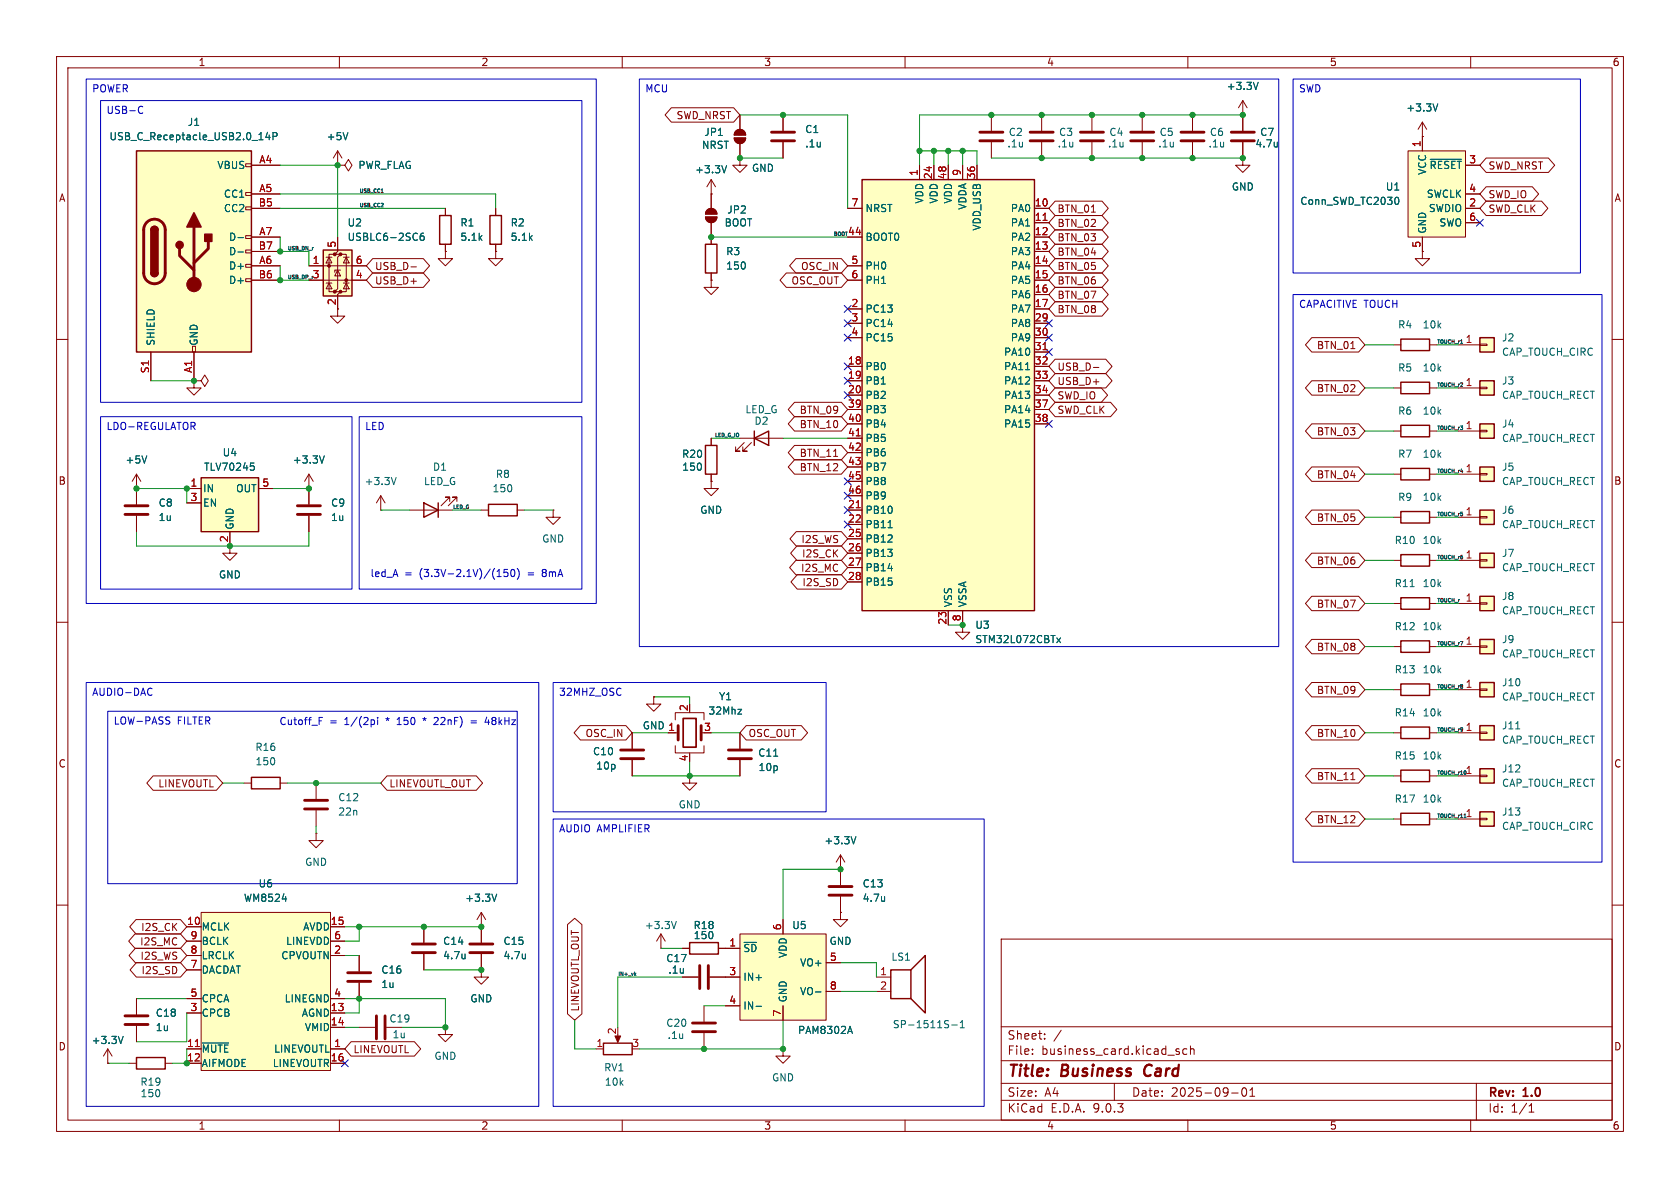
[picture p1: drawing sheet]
<svg xmlns="http://www.w3.org/2000/svg" width="297mm" height="210mm" viewBox="0 0 297 210" stroke-linecap="round" stroke-linejoin="round" font-family="sans-serif">
<defs><g id="words">
<g font-size="2.8" fill="#840000">
<text x="178" y="190.9">Title:</text>
<text x="187.7" y="190.9">Business</text>
<text x="203.1" y="190.9">Card</text>
</g>
<g font-size="2.1" fill="#840000">
<text x="178" y="184">Sheet:</text>
<text x="178" y="186.7">File:</text>
<text x="184.1" y="186.7">business_card.kicad_sch</text>
<text x="178" y="196.9">KiCad</text>
<text x="178" y="194.1">Size:</text>
<text x="184.7" y="194.1">A4</text>
<text x="185.7" y="196.9">E.D.A.</text>
<text x="193.3" y="196.9">9.0.3</text>
<text x="200" y="194.1">Date:</text>
<text x="207" y="194.1">2025-09-01</text>
<text x="263" y="194.3">Rev:</text>
<text x="263" y="196.9">Id:</text>
<text x="267.1" y="196.9">1/1</text>
<text x="269.4" y="194.3">1.0</text>
</g>
<g font-size="1.8" fill="#840000">
<text x="35" y="11.9">1</text>
<text x="85" y="11.9">2</text>
<text x="135" y="11.9">3</text>
<text x="185" y="11.9">4</text>
<text x="235" y="11.9">5</text>
<text x="285" y="11.9">6</text>
<text x="119.5" y="21.3">SWD_NRST</text>
<text x="10.3" y="35.9">A</text>
<text x="263" y="30.2">SWD_NRST</text>
<text x="263" y="35.2">SWD_IO</text>
<text x="285.3" y="35.9">A</text>
<text x="186.8" y="40.3">BTN_02</text>
<text x="186.8" y="37.8">BTN_01</text>
<text x="263" y="37.8">SWD_CLK</text>
<text x="66.2" y="47.9">USB_D-</text>
<text x="141.5" y="47.9">OSC_IN</text>
<text x="186.8" y="45.4">BTN_04</text>
<text x="186.8" y="47.9">BTN_05</text>
<text x="186.8" y="42.9">BTN_03</text>
<text x="66.2" y="50.5">USB_D+</text>
<text x="139.8" y="50.5">OSC_OUT</text>
<text x="186.8" y="50.5">BTN_06</text>
<text x="186.8" y="53">BTN_07</text>
<text x="59.4" y="54" transform="rotate(-90 59.4 54)">2</text>
<text x="186.8" y="55.6">BTN_08</text>
<text x="186.8" y="65.7">USB_D-</text>
<text x="232.7" y="61.9">BTN_01</text>
<text x="186.8" y="68.3">USB_D+</text>
<text x="186.8" y="70.8">SWD_IO</text>
<text x="232.7" y="69.5">BTN_02</text>
<text x="141.3" y="73.3">BTN_09</text>
<text x="141.3" y="75.9">BTN_10</text>
<text x="186.8" y="73.3">SWD_CLK</text>
<text x="232.7" y="77.2">BTN_03</text>
<text x="141.3" y="83.5">BTN_12</text>
<text x="141.3" y="81">BTN_11</text>
<text x="10.3" y="85.9">B</text>
<text x="232.7" y="84.8">BTN_04</text>
<text x="285.3" y="85.9">B</text>
<text x="232.7" y="92.4">BTN_05</text>
<text x="141.5" y="101.3">I2S_MC</text>
<text x="141.6" y="96.2">I2S_WS</text>
<text x="141.7" y="98.7">I2S_CK</text>
<text x="232.7" y="100">BTN_06</text>
<text x="141.8" y="103.8">I2S_SD</text>
<text x="232.7" y="107.6">BTN_07</text>
<text x="232.7" y="115.3">BTN_08</text>
<text x="232.7" y="122.9">BTN_09</text>
<text x="103.4" y="130.5">OSC_IN</text>
<text x="132.2" y="130.5">OSC_OUT</text>
<text x="232.7" y="130.5">BTN_10</text>
<text x="10.3" y="135.9">C</text>
<text x="285.3" y="135.9">C</text>
<text x="27.9" y="139.4">LINEVOUTL</text>
<text x="68.7" y="139.4">LINEVOUTL_OUT</text>
<text x="232.7" y="138.1">BTN_11</text>
<text x="232.7" y="145.7">BTN_12</text>
<text x="24.7" y="167.3">I2S_MC</text>
<text x="24.9" y="164.8">I2S_CK</text>
<text x="24.7" y="169.9">I2S_WS</text>
<text x="24.9" y="172.4">I2S_SD</text>
<text x="102.6" y="178.9" transform="rotate(-90 102.6 178.9)">LINEVOUTL_OUT</text>
<text x="10.3" y="185.9">D</text>
<text x="285.3" y="185.9">D</text>
<text x="62.4" y="186.4">LINEVOUTL</text>
<text x="35" y="199.9">1</text>
<text x="85" y="199.9">2</text>
<text x="135" y="199.9">3</text>
<text x="185" y="199.9">4</text>
<text x="235" y="199.9">5</text>
<text x="285" y="199.9">6</text>
</g>
<g font-size="1.8" fill="#0000c2">
<text x="16.2" y="16.6">POWER</text>
<text x="114" y="16.6">MCU</text>
<text x="229.6" y="16.6">SWD</text>
<text x="18.7" y="20.5">USB-C</text>
<text x="229.6" y="54.7">CAPACITIVE TOUCH</text>
<text x="18.7" y="76.3">LDO-REGULATOR</text>
<text x="64.5" y="76.3">LED</text>
<text x="65.4" y="102.2">led_A</text>
<text x="71.5" y="102.2">=</text>
<text x="74.3" y="102.2">(3.3V-2.1V)/(150)</text>
<text x="93.6" y="102.2">=</text>
<text x="96.3" y="102.2">8mA</text>
<text x="16.2" y="123.3">AUDIO-DAC</text>
<text x="98.7" y="123.3">32MHZ_OSC</text>
<text x="20" y="128.4">LOW-PASS</text>
<text x="31.3" y="128.4">FILTER</text>
<text x="49.3" y="128.4">Cutoff_F</text>
<text x="58.3" y="128.4">=</text>
<text x="61" y="128.4">1/(2pi</text>
<text x="68.5" y="128.4">*</text>
<text x="70.7" y="128.4">150</text>
<text x="75.5" y="128.4">*</text>
<text x="77.6" y="128.4">22nF)</text>
<text x="87" y="128.4">48kHz</text>
<text x="98.7" y="147.5">AUDIO AMPLIFIER</text>
</g>
<g font-size="1.8" fill="#006464">
<text x="216.8" y="16.1">+3.3V</text>
<text x="33.1" y="22.5">J1</text>
<text x="142.2" y="23.7">C1</text>
<text x="248.5" y="19.9">+3.3V</text>
<text x="19.3" y="25">USB_C_Receptacle_USB2.0_14P</text>
<text x="57.7" y="25">+5V</text>
<text x="124" y="26.5">NRST</text>
<text x="124.4" y="24.2">JP1</text>
<text x="142.2" y="26.3">.1u</text>
<text x="178" y="26.3">.1u</text>
<text x="178.2" y="24.2">C2</text>
<text x="186.9" y="26.3">.1u</text>
<text x="187.1" y="24.2">C3</text>
<text x="195.8" y="26.3">.1u</text>
<text x="196" y="24.2">C4</text>
<text x="204.7" y="26.3">.1u</text>
<text x="204.9" y="24.2">C5</text>
<text x="213.6" y="26.3">.1u</text>
<text x="213.8" y="24.2">C6</text>
<text x="221.8" y="26.3">4.7u</text>
<text x="222.7" y="24.2">C7</text>
<text x="38.3" y="30.1">VBUS</text>
<text x="39.5" y="35.2">CC1</text>
<text x="63.3" y="30.1">PWR_FLAG</text>
<text x="122.8" y="30.8">+3.3V</text>
<text x="132.8" y="30.6">GND</text>
<text x="217.7" y="33.9">GND</text>
<text x="244.9" y="33.9">U1</text>
<text x="252.1" y="35.2">SWCLK</text>
<text x="252.3" y="31" transform="rotate(-90 252.3 31)">VCC</text>
<text x="252.6" y="30.1">~{RESET}</text>
<text x="39.5" y="37.7">CC2</text>
<text x="61.4" y="40.2">U2</text>
<text x="81.3" y="40.2">R1</text>
<text x="90.2" y="40.2">R2</text>
<text x="128" y="40.2">BOOT</text>
<text x="128.5" y="37.9">JP2</text>
<text x="152.9" y="37.7">NRST</text>
<text x="163.4" y="36.1" transform="rotate(-90 163.4 36.1)">VDD</text>
<text x="166" y="36.1" transform="rotate(-90 166 36.1)">VDD</text>
<text x="168.5" y="36.1" transform="rotate(-90 168.5 36.1)">VDD</text>
<text x="171" y="37.2" transform="rotate(-90 171 37.2)">VDDA</text>
<text x="173.6" y="40.9" transform="rotate(-90 173.6 40.9)">VDD_USB</text>
<text x="178.6" y="37.7">PA0</text>
<text x="178.6" y="40.2">PA1</text>
<text x="229.8" y="36.4">Conn_SWD_TC2030</text>
<text x="252.3" y="41.4" transform="rotate(-90 252.3 41.4)">GND</text>
<text x="252.5" y="37.7">SWDIO</text>
<text x="254.4" y="40.2">SWO</text>
<text x="40.4" y="42.8">D-</text>
<text x="40.4" y="45.3">D-</text>
<text x="40.4" y="47.9">D+</text>
<text x="61.4" y="42.8">USBLC6-2SC6</text>
<text x="81.3" y="42.8">5.1k</text>
<text x="90.2" y="42.8">5.1k</text>
<text x="128.3" y="45.3">R3</text>
<text x="128.3" y="47.9">150</text>
<text x="152.9" y="42.8">BOOT0</text>
<text x="152.9" y="47.9">PH0</text>
<text x="178.6" y="42.8">PA2</text>
<text x="178.6" y="45.3">PA3</text>
<text x="178.6" y="47.9">PA4</text>
<text x="40.4" y="50.4">D+</text>
<text x="152.9" y="50.4">PH1</text>
<text x="178.6" y="50.4">PA5</text>
<text x="178.6" y="52.9">PA6</text>
<text x="152.9" y="55.5">PC13</text>
<text x="152.9" y="58">PC14</text>
<text x="178.6" y="55.5">PA7</text>
<text x="178.6" y="58">PA8</text>
<text x="247.1" y="58.3">R4</text>
<text x="251.4" y="58.3">10k</text>
<text x="27.5" y="61.2" transform="rotate(-90 27.5 61.2)">SHIELD</text>
<text x="35.2" y="61.2" transform="rotate(-90 35.2 61.2)">GND</text>
<text x="152.9" y="60.6">PC15</text>
<text x="152.9" y="65.6">PB0</text>
<text x="177.4" y="63.1">PA10</text>
<text x="177.4" y="65.6">PA11</text>
<text x="178.6" y="60.6">PA9</text>
<text x="247.1" y="65.9">R5</text>
<text x="251.4" y="65.9">10k</text>
<text x="265.4" y="60.6">J2</text>
<text x="265.4" y="63.1">CAP_TOUCH_CIRC</text>
<text x="152.9" y="68.2">PB1</text>
<text x="152.9" y="70.7">PB2</text>
<text x="177.4" y="68.2">PA12</text>
<text x="177.4" y="70.7">PA13</text>
<text x="265.4" y="68.2">J3</text>
<text x="265.4" y="70.7">CAP_TOUCH_RECT</text>
<text x="131.7" y="73.3">LED_G</text>
<text x="133.3" y="75.3">D2</text>
<text x="152.9" y="73.3">PB3</text>
<text x="152.9" y="75.8">PB4</text>
<text x="177.4" y="73.3">PA14</text>
<text x="177.4" y="75.8">PA15</text>
<text x="247.1" y="73.5">R6</text>
<text x="251.4" y="73.5">10k</text>
<text x="265.4" y="75.8">J4</text>
<text x="22.1" y="82.1">+5V</text>
<text x="36" y="83.4">TLV70245</text>
<text x="39.3" y="80.9">U4</text>
<text x="51.7" y="82.1">+3.3V</text>
<text x="76.4" y="83.4">D1</text>
<text x="120.5" y="81.1">R20</text>
<text x="120.5" y="83.4">150</text>
<text x="152.9" y="78.3">PB5</text>
<text x="152.9" y="80.9">PB6</text>
<text x="152.9" y="83.4">PB7</text>
<text x="247.1" y="81.1">R7</text>
<text x="251.4" y="81.1">10k</text>
<text x="265.4" y="83.4">J5</text>
<text x="265.4" y="78.3">CAP_TOUCH_RECT</text>
<text x="27.9" y="89.8">C8</text>
<text x="35.8" y="87.2">IN</text>
<text x="35.8" y="89.8">EN</text>
<text x="41.6" y="87.2">OUT</text>
<text x="58.4" y="89.8">C9</text>
<text x="64.4" y="86">+3.3V</text>
<text x="74.8" y="86">LED_G</text>
<text x="87" y="87.2">150</text>
<text x="87.6" y="84.7">R8</text>
<text x="152.9" y="86">PB8</text>
<text x="152.9" y="88.5">PB9</text>
<text x="247.1" y="88.7">R9</text>
<text x="251.4" y="88.7">10k</text>
<text x="265.4" y="86">CAP_TOUCH_RECT</text>
<text x="27.9" y="92.3">1u</text>
<text x="41.5" y="93.7" transform="rotate(-90 41.5 93.7)">GND</text>
<text x="58.4" y="92.3">1u</text>
<text x="123.7" y="91">GND</text>
<text x="152.9" y="91">PB10</text>
<text x="152.9" y="93.6">PB11</text>
<text x="265.4" y="91">J6</text>
<text x="265.4" y="93.6">CAP_TOUCH_RECT</text>
<text x="95.8" y="96.1">GND</text>
<text x="152.9" y="96.1">PB12</text>
<text x="152.9" y="98.7">PB13</text>
<text x="152.9" y="101.2">PB14</text>
<text x="246.5" y="96.4">R10</text>
<text x="251.4" y="96.4">10k</text>
<text x="265.4" y="98.7">J7</text>
<text x="265.4" y="101.2">CAP_TOUCH_RECT</text>
<text x="38.6" y="102.5">GND</text>
<text x="152.9" y="103.7">PB15</text>
<text x="168.5" y="107.4" transform="rotate(-90 168.5 107.4)">VSS</text>
<text x="171" y="107.4" transform="rotate(-90 171 107.4)">VSSA</text>
<text x="246.5" y="104">R11</text>
<text x="251.4" y="104">10k</text>
<text x="265.4" y="106.3">J8</text>
<text x="172.3" y="111.4">U3</text>
<text x="172.3" y="113.9">STM32L072CBTx</text>
<text x="246.5" y="111.6">R12</text>
<text x="251.4" y="111.6">10k</text>
<text x="265.4" y="108.8">CAP_TOUCH_RECT</text>
<text x="265.4" y="113.9">J9</text>
<text x="246.5" y="119.2">R13</text>
<text x="251.4" y="119.2">10k</text>
<text x="265.4" y="116.4">CAP_TOUCH_RECT</text>
<text x="127" y="124">Y1</text>
<text x="265.4" y="124.1">CAP_TOUCH_RECT</text>
<text x="265.4" y="121.5">J10</text>
<text x="113.5" y="129.1">GND 1</text>
<text x="125.1" y="126.5">32Mhz</text>
<text x="246.5" y="126.8">R14</text>
<text x="251.4" y="126.8">10k</text>
<text x="265.4" y="131.7">CAP_TOUCH_RECT</text>
<text x="265.4" y="129.1">J11</text>
<text x="45" y="132.9">R16</text>
<text x="45.1" y="135.5">150</text>
<text x="104.7" y="133.7">C10</text>
<text x="105.3" y="136.2">10p</text>
<text x="133.9" y="134">C11</text>
<text x="134" y="136.5">10p</text>
<text x="246.5" y="134.5">R15</text>
<text x="251.4" y="134.5">10k</text>
<text x="265.4" y="136.8">J12</text>
<text x="59.7" y="141.8">C12</text>
<text x="119.9" y="143.1">GND</text>
<text x="246.5" y="142.1">R17</text>
<text x="251.4" y="142.1">10k</text>
<text x="265.4" y="139.3">CAP_TOUCH_RECT</text>
<text x="59.7" y="144.4">22n</text>
<text x="145.6" y="149.5">+3.3V</text>
<text x="265.4" y="146.9">CAP_TOUCH_CIRC</text>
<text x="265.4" y="144.4">J13</text>
<text x="53.8" y="153.3">GND</text>
<text x="43" y="159.6">WM8524</text>
<text x="45.6" y="157.1">U6</text>
<text x="82.1" y="159.6">+3.3V</text>
<text x="152.4" y="157.1">C13</text>
<text x="152.4" y="159.6">4.7u</text>
<text x="35.6" y="164.7">MCLK</text>
<text x="35.6" y="167.2">BCLK</text>
<text x="50.5" y="167.2">LINEVDD</text>
<text x="53.5" y="164.7">AVDD</text>
<text x="78.2" y="167.2">C14</text>
<text x="88.9" y="167.2">C15</text>
<text x="113.9" y="164.4">+3.3V</text>
<text x="122.5" y="164.4">R18</text>
<text x="122.5" y="166.2">150</text>
<text x="140" y="164.4">U5</text>
<text x="146.6" y="167.2">GND</text>
<text x="35.6" y="169.8">LRCLK</text>
<text x="35.6" y="172.3">DACDAT</text>
<text x="49.6" y="169.8">CPVOUTN</text>
<text x="67.3" y="172.3">C16</text>
<text x="78.2" y="169.8">4.7u</text>
<text x="88.9" y="169.8">4.7u</text>
<text x="117.7" y="170.3">C17</text>
<text x="118.1" y="172.3">.1u</text>
<text x="131.3" y="168.5">~{SD}</text>
<text x="131.3" y="173.6">IN+</text>
<text x="139.3" y="169.4" transform="rotate(-90 139.3 169.4)">VDD</text>
<text x="141.3" y="171">VO+</text>
<text x="157.5" y="170">LS1</text>
<text x="27.4" y="179.9">C18</text>
<text x="35.6" y="177.4">CPCA</text>
<text x="35.6" y="179.9">CPCB</text>
<text x="50.2" y="177.4">LINEGND</text>
<text x="53.3" y="179.9">AGND</text>
<text x="67.3" y="174.9">1u</text>
<text x="83.1" y="177.4">GND</text>
<text x="131.3" y="178.7">IN-</text>
<text x="139.3" y="177.3" transform="rotate(-90 139.3 177.3)">GND</text>
<text x="141.3" y="176.1">VO-</text>
<text x="16.1" y="184.8">+3.3V</text>
<text x="27.4" y="182.5">1u</text>
<text x="53.8" y="182.5">VMID</text>
<text x="68.7" y="180.9">C19</text>
<text x="69.3" y="183.7">1u</text>
<text x="117.7" y="181.7">C20</text>
<text x="117.9" y="183.9">.1u</text>
<text x="141" y="183">PAM8302A</text>
<text x="157.7" y="182">SP-1511S-1</text>
<text x="35.6" y="186.3">~{MUTE}</text>
<text x="35.6" y="188.8">AIFMODE</text>
<text x="48.1" y="188.8">LINEVOUTR</text>
<text x="48.4" y="186.3">LINEVOUTL</text>
<text x="76.7" y="187.6">GND</text>
<text x="106.7" y="189.6">RV1</text>
<text x="136.4" y="191.4">GND</text>
<text x="24.7" y="192.1">R19</text>
<text x="24.8" y="194.2">150</text>
<text x="106.8" y="192.1">10k</text>
</g>
<g font-size="1.8" fill="#a90000">
<text x="45.7" y="29">A4</text>
<text x="251.2" y="26.1" transform="rotate(-90 251.2 26.1)">1</text>
<text x="259.6" y="29">3</text>
<text x="45.7" y="34">A5</text>
<text x="162.3" y="31.2" transform="rotate(-90 162.3 31.2)">1</text>
<text x="164.8" y="31.8" transform="rotate(-90 164.8 31.8)">24</text>
<text x="167.4" y="31.8" transform="rotate(-90 167.4 31.8)">48</text>
<text x="169.9" y="31.2" transform="rotate(-90 169.9 31.2)">9</text>
<text x="172.5" y="31.8" transform="rotate(-90 172.5 31.8)">36</text>
<text x="259.6" y="34">4</text>
<text x="45.6" y="36.6">B5</text>
<text x="45.7" y="41.7">A7</text>
<text x="149.8" y="41.7">44</text>
<text x="150.4" y="36.6">7</text>
<text x="182.8" y="36.6">10</text>
<text x="182.8" y="39.1">11</text>
<text x="182.8" y="41.7">12</text>
<text x="259.6" y="36.6">2</text>
<text x="259.6" y="39.1">6</text>
<text x="45.6" y="44.2">B7</text>
<text x="45.7" y="46.7">A6</text>
<text x="55.2" y="46.7">1</text>
<text x="59.4" y="43.9" transform="rotate(-90 59.4 43.9)">5</text>
<text x="62.8" y="46.7">6</text>
<text x="150.4" y="46.7">5</text>
<text x="182.8" y="44.2">13</text>
<text x="182.8" y="46.7">14</text>
<text x="251.2" y="43.9" transform="rotate(-90 251.2 43.9)">5</text>
<text x="45.6" y="49.3">B6</text>
<text x="55.2" y="49.3">3</text>
<text x="62.8" y="49.3">4</text>
<text x="150.4" y="49.3">6</text>
<text x="182.8" y="49.3">15</text>
<text x="182.8" y="51.8">16</text>
<text x="150.4" y="54.4">2</text>
<text x="150.4" y="56.9">3</text>
<text x="150.4" y="59.4">4</text>
<text x="182.8" y="54.4">17</text>
<text x="182.8" y="56.9">29</text>
<text x="182.8" y="59.4">30</text>
<text x="149.8" y="64.5">18</text>
<text x="182.8" y="62">31</text>
<text x="182.8" y="64.5">32</text>
<text x="259" y="60.7">1</text>
<text x="26.4" y="66.1" transform="rotate(-90 26.4 66.1)">S1</text>
<text x="34" y="66" transform="rotate(-90 34 66)">A1</text>
<text x="149.8" y="67.1">19</text>
<text x="149.8" y="69.6">20</text>
<text x="182.8" y="67.1">33</text>
<text x="182.8" y="69.6">34</text>
<text x="149.8" y="72.1">39</text>
<text x="149.8" y="74.7">40</text>
<text x="149.8" y="77.2">41</text>
<text x="182.8" y="72.1">37</text>
<text x="182.8" y="74.7">38</text>
<text x="149.8" y="79.8">42</text>
<text x="149.8" y="82.3">43</text>
<text x="259" y="83.6">1</text>
<text x="33.6" y="86.1">1</text>
<text x="33.6" y="88.6">3</text>
<text x="46.3" y="86.1">5</text>
<text x="149.8" y="84.8">45</text>
<text x="149.8" y="87.4">46</text>
<text x="149.8" y="89.9">21</text>
<text x="40.4" y="96" transform="rotate(-90 40.4 96)">2</text>
<text x="149.8" y="92.5">22</text>
<text x="149.8" y="95">25</text>
<text x="149.8" y="97.5">26</text>
<text x="149.8" y="100.1">27</text>
<text x="149.8" y="102.6">28</text>
<text x="259" y="106.4">1</text>
<text x="167.4" y="110.5" transform="rotate(-90 167.4 110.5)">23</text>
<text x="169.9" y="109.9" transform="rotate(-90 169.9 109.9)">8</text>
<text x="259" y="114">1</text>
<text x="121.7" y="125.8" transform="rotate(-90 121.7 125.8)">2</text>
<text x="124.4" y="129.3">3</text>
<text x="121.7" y="134.7" transform="rotate(-90 121.7 134.7)">4</text>
<text x="33" y="163.6">10</text>
<text x="33.6" y="166.1">9</text>
<text x="58.4" y="163.6">15</text>
<text x="59" y="166.1">6</text>
<text x="128.8" y="167.4">1</text>
<text x="138.2" y="164.5" transform="rotate(-90 138.2 164.5)">6</text>
<text x="33.6" y="168.7">8</text>
<text x="33.6" y="171.2">7</text>
<text x="59" y="168.7">2</text>
<text x="128.8" y="172.5">3</text>
<text x="146.6" y="169.9">5</text>
<text x="155.5" y="172.5">1</text>
<text x="33.6" y="176.3">5</text>
<text x="33.6" y="178.8">3</text>
<text x="58.4" y="178.8">13</text>
<text x="59" y="176.3">4</text>
<text x="128.8" y="177.5">4</text>
<text x="138.2" y="179.8" transform="rotate(-90 138.2 179.8)">7</text>
<text x="146.6" y="175">8</text>
<text x="155.5" y="175">2</text>
<text x="33" y="185.2">11</text>
<text x="58.4" y="181.4">14</text>
<text x="59" y="185.2">1</text>
<text x="105.3" y="185.2">1</text>
<text x="109" y="183" transform="rotate(-90 109 183)">2</text>
<text x="111.7" y="185.2">3</text>
<text x="33" y="187.7">12</text>
<text x="58.4" y="187.7">16</text>
</g>
<g font-size="1.8" fill="#0f0f0f">
<text x="259" y="68.3">1</text>
<text x="259" y="75.9">1</text>
<text x="259" y="91.2">1</text>
<text x="259" y="98.8">1</text>
<text x="259" y="121.7">1</text>
<text x="259" y="129.3">1</text>
<text x="259" y="136.9">1</text>
<text x="259" y="144.5">1</text>
</g>
<g font-size=".9" fill="#0f0f0f">
<text x="63.5" y="34.1">USB_CC1</text>
<text x="63.5" y="36.7">USB_CC2</text>
<text x="147.3" y="41.7">BOOT</text>
<text x="50.8" y="44.3">USB_DN_r</text>
<text x="50.8" y="49.4">USB_DP_r</text>
<text x="254" y="60.8">TOUCH_r1</text>
<text x="254" y="68.4">TOUCH_r2</text>
<text x="126.2" y="77.3">LED_G_IO</text>
<text x="254" y="76">TOUCH_r3</text>
<text x="254" y="83.6">TOUCH_r4</text>
<text x="80" y="90">LED_G</text>
<text x="254" y="91.3">TOUCH_r5</text>
<text x="254" y="98.9">TOUCH_r6</text>
<text x="254" y="106.5">TOUCH_r</text>
<text x="254" y="114.1">TOUCH_r7</text>
<text x="254" y="121.7">TOUCH_r8</text>
<text x="254" y="129.4">TOUCH_r9</text>
<text x="254" y="137">TOUCH_r10</text>
<text x="254" y="144.6">TOUCH_r11</text>
<text x="109.2" y="172.5">IN+_vk</text>
</g>
</g></defs>
<g fill="none" stroke="#840000" stroke-width=".18">
<path d="M10 10h277v190h-277zM12 12h273v186h-273zM60 10v2M110 10v2M160 10v2M210 10v2M260 10v2M10 60h2M285 60h2M246.4 83.8h1.2M252.7 83.8h1.3M10 110h2"/>
<path d="M285 110h2M43.2 138.4h1.2M49.5 138.4h1.3M55.9 138.4v2.8M246.4 137.2h1.2M246.4 121.9h1.2M246.4 129.5h1.2M252.7 137.2h1.3M252.7 121.9h1.3M252.7 129.5h1.3M55.9 143.3v2.8M148.6 153.7h.1"/>
<path d="M148.6 151.1v5.4M148.6 158.5v2.8M148.6 151.1l-.8 1.3M148.6 151.1l.8 1.3M246.4 144.8h1.2M252.7 144.8h1.3M10 160h2M24.1 176.5v2.8M63.5 168.9v2.8M63.5 173.7v2.8M116.8 167.6h.1M116.8 165.1l-.7 1.3"/>
<path d="M116.8 165.1l.8 1.3M116.8 165.1v2.5M120.6 167.6h1.3M127 167.6h1.3M148.6 161.3v1.3h1.3l-1.3 1.2-1.3-1.2h1.3M148.6 161.3h.1M154.9 172.7h2.6M154.9 175.3h2.6M177 166h108v32h-108zM285 160h2M19 188h.1M19 185.4l-.7 1.3"/>
<path d="M19 185.4l.8 1.3M19 185.4v2.6M24.1 181.4v2.8M60 198v2M63.5 181.6h2.8M68.3 181.6h2.8M110 198v2M160 198v2M177 194.5h108M177 191.5h108M177 187.5h108M177 181.5h108"/>
<path d="M182.5 186.3v.1M182.5 185.5v.1M184.7 183.6v.1M184.7 182.8v.1M187.6 182.1l-1.3 2M197 191.5v3M208 185.8l.5 .2v.2l-.2 .2-.4-.1M208 185.5h.5M209.8 185.5l-.4-.1-.3 .3v.4l.1 .2h.6M210 198v2M210.5 185.5l.2-.1 .3 .1 .1 .9M210.5 184.9v1.5"/>
<path d="M217.7 193.2h1.2M219.7 192.4l.2-.1a.81 .81 0 0 1 .6 .6 .81 .81 0 0 1-.3 .8l-.2 .1a.81 .81 0 0 1-.3-1.4zM221 193.8h.8M221 192.7l.4-.4v1.5M260 198v2M261 191.5v6.5M270.3 196.6h.9M270.3 195.5l.4-.4v1.5"/>
</g>
<path d="M202.6 188.5a1.27 1.27 0 0 0 0 1.6" fill="none" stroke="#840000" stroke-width=".4"/>
<path d="M247.6 82.8h5.1v2h-5.1zM44.4 137.4h5.1v2h-5.1zM247.6 136.1h5.1v2.1h-5.1zM247.6 120.9h5.1v2h-5.1zM247.6 128.5h5.1v2.1h-5.1zM247.6 143.8h5.1v2h-5.1zM121.9 166.6h5.1v2.1h-5.1zM157.5 171.5h3.5v5h-3.5zM161 171.5l2.6-2.6v10.2l-2.6-2.6" fill="none" stroke="#840000" stroke-width=".25"/>
<path d="M53.8 141.5h4.1M53.8 143h4.1M146.6 156.7h4M146.6 158.2h4M22.1 179.6h4.1M61.5 172h4M61.5 173.5h4M66.5 179.6v4M68.1 179.6v4M22.1 181.1h4.1" fill="none" stroke="#840000" stroke-width=".51"/>
<path d="M151.3 147.9l-.4 1.3M156.4 158.5v.8M156.4 159.2l-.1 .1M119.6 162.9l-.5 1.3M21.8 183.2l-.5 1.3M167.5 180.4l.2 .1M167.6 181.2v.4M168.2 181.2h1M169.8 181.7h.7M169.8 180.8l.3-.4v1.3" fill="none" stroke="#006464" stroke-width=".18"/>
<path d="M130.8 165.1h15.2v15.2h-15.2z" fill="#ffffc2"/>
<g fill="none" stroke="#840000" stroke-width=".18">
<path d="M124.7 38.4h2a1.02 1.02 0 0 1-1 1 1.02 1.02 0 0 1-1-1zM125 37.1a1.02 1.02 0 0 1 1.1-.2 1.02 1.02 0 0 1 .6 .9h-2zM125.7 34.3v2.5M125.7 39.4v2.5M125.7 49.5v1.3h1.3l-1.3 1.3-1.2-1.3h1.2M125.7 49.5h.1M130.8 129.5v2.8M130.8 134.4v2.8M55.9 147.3v1.3h1.2l-1.2 1.3-1.3-1.3h1.3M55.9 147.3h.1M124.5 177.8v2.8M128.3 167.6h2.5"/>
<path d="M128.3 172.7h2.5M128.3 177.8h2.5M130.8 165.1h15.2v15.2h-15.2zM138.4 162.6v2.5M138.4 177.8v2.5M146 170.2h2.6M146 175.3h2.6M22.9 188h1.2M29.2 188h1.3M105.4 185.4h1.3M109.2 182.9v1M124.5 182.6v2.8"/>
<path d="M138.4 185.4v1.3h1.3l-1.3 1.3-1.2-1.3h1.2M138.4 185.4h.1"/>
</g>
<path d="M136.8 133.7h.7M133.7 177.9h.9M144.2 175.4h.9M150 182.3h.6M150.3 181.4l.4 1.3" fill="none" stroke="#006464" stroke-width=".18"/>
<path d="M24.1 186.9h5.1v2.1h-5.1zM106.7 184.4h5.1v2h-5.1z" fill="none" stroke="#840000" stroke-width=".25"/>
<g fill="#840000" stroke="#840000" stroke-width=".18">
<path d="M108.7 183.1h1l-.5 1.2z"/>
<path d="M125 37.1a1.02 1.02 0 0 1 1.1-.2 1.02 1.02 0 0 1 .6 .9h-2z"/>
<path d="M124.7 38.4h2a1.02 1.02 0 0 1-1 1 1.02 1.02 0 0 1-1-1z"/>
</g>
<path d="M128.8 132.6h4M128.8 134.1h4M122.4 182.4h4.1M122.4 180.8h4.1" fill="none" stroke="#840000" stroke-width=".51"/>
<path d="M35.6 161.3h22.8v27.9h-22.8z" fill="#ffffc2"/>
<g fill="none" stroke="#840000" stroke-width=".18">
<path d="M125.7 34.3h.1M125.7 31.8l-.7 1.2M125.7 31.8l.8 1.2M125.7 31.8v2.5M251.5 24.1h.1M251.5 21.6l-.8 1.3M251.5 21.6l.7 1.3M251.5 21.6v2.5M125.7 41.9v1.3M125.7 48.3v1.2M251.5 44.5v1.2h1.2l-1.2 1.3-1.3-1.3h1.3M251.5 44.5h.1"/>
<path d="M246.4 61h1.2M252.7 61h1.3M111.8 129.5v2.8M111.8 134.4v2.8M115.6 123.2v1.3h1.2l-1.2 1.2-1.3-1.2h1.3M115.6 123.2h.1M33 163.8h2.6M33 166.4h2.6M33 168.9h2.6M33 171.5h2.6M33 176.5h2.6M33 179.1h2.6"/>
<path d="M35.6 161.3h22.8v27.9h-22.8zM58.4 163.8h2.6M58.4 166.4h2.6M58.4 168.9h2.6M58.4 176.5h2.6M58.4 179.1h2.6M74.9 163.8v2.8M74.9 168.7v2.8M85.1 171.5v1.2h1.3l-1.3 1.3-1.3-1.3h1.3M85.1 171.5h.1M85.1 163.8v2.8M85.1 168.7v2.8"/>
<path d="M33 185.4h2.6M33 188h2.6M58.4 185.4h2.6M58.4 188h2.6M58.4 181.6h2.6M78.7 181.6v1.3h1.3l-1.3 1.3-1.2-1.3h1.2M78.7 181.6h.1"/>
</g>
<path d="M254.2 18.4l-.4 1.2M128.5 29.3l-.5 1.3M49.9 158.9h.8M82.2 168.6v.9M82.2 169.4h.1M92.9 168.6v.9M92.9 169.4h-.1M35.8 184.4h4.6" fill="none" stroke="#006464" stroke-width=".18"/>
<path d="M34.5 185h.8" fill="none" stroke="#a90000" stroke-width=".18"/>
<path d="M124.7 43.2h2v5.1h-2zM247.6 59.9h5.1v2.1h-5.1z" fill="none" stroke="#840000" stroke-width=".25"/>
<path d="M109.7 132.6h4.1M109.7 134.1h4.1M72.9 166.9h4.1M72.9 168.4h4.1M83.1 166.9h4M83.1 168.4h4" fill="none" stroke="#840000" stroke-width=".51"/>
<path d="M248.9 26.7h10.2v15.2h-10.2z" fill="#ffffc2"/>
<g fill="none" stroke="#840000" stroke-width=".18">
<path d="M219.7 17.8v5.3M219.7 17.8l-.8 1.3M219.7 17.8l.8 1.3M87.6 36.8v1.3M219.7 27.9v1.3h1.3l-1.3 1.3-1.3-1.3h1.3M219.7 27.9h.1M219.7 20.3h.1M219.7 25.1v2.8M248.9 26.7h10.2v15.2h-10.2zM251.5 24.1v2.6M259.1 29.2h2.5M259.1 34.3h2.5"/>
<path d="M259.1 36.8h2.5M259.1 39.4h2.5M78.7 44.5v1.2h1.3l-1.3 1.3-1.2-1.3h1.2M78.7 44.5h.1M87.6 44.5v1.2h1.3l-1.3 1.3-1.2-1.3h1.2M87.6 44.5h.1M87.6 43.2v1.3M251.5 41.9v2.6M34.3 67.3v1.3h1.3l-1.3 1.3-1.3-1.3h1.3M34.3 67.3h.1M34.3 67.3h1.3l.6-1 .6 1-.6 1-.6-1M125.7 77.5v1.2"/>
<path d="M130.8 77.5h7.6M131.6 78.2l-1.6 1.6h.8h-.8v-.8M132.8 78.2l-1.5 1.6h.8h-.8v-.8M24.1 86.4h.1M24.1 83.8l-.7 1.3M24.1 83.8l.8 1.3M24.1 83.8v5.4M24.1 91.2v2.8M125.7 85.1v1.3h1.3l-1.3 1.2-1.2-1.2h1.2M125.7 85.1h.1M125.7 83.8v1.3M118.1 129.5h1.8"/>
<path d="M119.4 127.3v-1.3h5.1v1.3M119.4 131.8v1.3h5.1v-1.3M121.9 137.2v1.2h1.3l-1.3 1.3-1.3-1.3h1.3M121.9 137.2h.1M121.9 133.1v.3M85.1 163.8h.1M85.1 161.3l-.8 1.3M85.1 161.3l.8 1.3M85.1 161.3v2.5"/>
</g>
<path d="M222.4 14.5l-.4 1.3M225.8 25.1v.9M225.8 25.9h.1M246.9 34.9a.68 .68 0 0 1 .4 .6 .68 .68 0 0 1-.4 .6M252.9 28.2h5.4M25.9 80.6l-.4 1.3M130.4 125.4h.7l-.7 .8h.7M87.8 158.1l-.4 1.2" fill="none" stroke="#006464" stroke-width=".18"/>
<path d="M217.7 24.9h4M217.7 23.4h4M22.1 89.4h4.1M22.1 90.9h4.1M119.9 128.3v2.5M124 128.3v2.5" fill="none" stroke="#840000" stroke-width=".51"/>
<path d="M86.6 38.1h2v5.1h-2zM124.7 78.7h2v5.1h-2zM133.3 77.5l2.6-1.3v2.5zM133.3 76.2v2.5" fill="none" stroke="#840000" stroke-width=".25"/>
<path d="M120.8 127h2.3v5.1h-2.3z" fill="none" stroke="#840000" stroke-width=".3"/>
<path d="M35.6 84.5h10.1v9.5h-10.1z" fill="#ffffc2"/>
<path d="M77.7 38.1h2.1v5.1h-2.1zM35.6 84.5h10.1v9.5h-10.1zM74.9 88.9l2.6 1.3-2.6 1.2zM77.5 88.9v2.5M86.4 89.2h5v2h-5z" fill="none" stroke="#840000" stroke-width=".25"/>
<g fill="none" stroke="#840000" stroke-width=".18">
<path d="M78.7 36.8v1.3M129.8 24.4h2a1.02 1.02 0 0 1-1 1 1.02 1.02 0 0 1-1-1zM130.1 23.2a1.02 1.02 0 0 1 1.1-.3 1.02 1.02 0 0 1 .6 1h-2zM130.8 27.9v1.3h1.3l-1.3 1.3-1.3-1.3h1.3M130.8 27.9h.1M130.8 20.3v2.6M130.8 25.4v2.5M175.3 20.3v2.8M175.3 25.1v2.8M59.7 54.6v1.3h1.3l-1.3 1.3-1.3-1.3h1.3M78.7 43.2v1.3M33 86.4h2.6"/>
<path d="M33 88.9h2.6M40.6 94v2.5M45.7 86.4h2.6M67.3 90.2h.1M67.3 87.6l-.8 1.3M67.3 87.6l.8 1.3M67.3 87.6v2.6M72.4 90.2h7.6M79.5 88.6v-.7h-.8h.8l-1.5 1.5M80.8 88.6v-.7h-.8h.8l-1.6 1.5M85.1 90.2h1.3M91.4 90.2h1.3"/>
<path d="M97.8 90.2v1.2h1.3l-1.3 1.3-1.3-1.3h1.3M97.8 90.2h.1"/>
</g>
<path d="M44.3 81.9h.6M44.4 82.3h.3l.3 .3-.2 .5h-.4M70 84.4l-.4 1.3" fill="none" stroke="#006464" stroke-width=".18"/>
<g fill="#840000" stroke="#840000" stroke-width=".18">
<path d="M129.8 24.4h2a1.02 1.02 0 0 1-1 1 1.02 1.02 0 0 1-1-1z"/>
<path d="M130.1 23.2a1.02 1.02 0 0 1 1.1-.3 1.02 1.02 0 0 1 .6 1h-2z"/>
</g>
<path d="M173.2 24.9h4.1M173.2 23.4h4.1" fill="none" stroke="#840000" stroke-width=".51"/>
<path d="M261.6 105.4h2.6v2.6h-2.6z" fill="#ffffc2"/>
<path d="M261.6 105.4h2.6v2.6h-2.6z" fill="none" stroke="#840000" stroke-width=".25"/>
<path d="M138.4 20.3v2.8M138.4 25.1v2.8M184.1 20.3v2.8M184.1 25.1v2.8M257.8 106.7h3.8M261.6 106.6h1.3v.2h-1.3z" fill="none" stroke="#840000" stroke-width=".18"/>
<path d="M136.4 23.4h4.1M136.4 24.9h4.1M182.1 23.4h4.1M182.1 24.9h4.1" fill="none" stroke="#840000" stroke-width=".51"/>
<path d="M57.1 44.2h5.1v8.1h-5.1z" fill="#ffffc2"/>
<g fill="#840000" stroke="#840000" stroke-width=".18">
<circle cx="58.2" cy="47" r=".25"/>
<circle cx="59.2" cy="45" r=".25"/>
<circle cx="59.2" cy="51.6" r=".25"/>
<circle cx="60.2" cy="45" r=".25"/>
<circle cx="60.2" cy="51.6" r=".25"/>
<circle cx="61.2" cy="49.5" r=".25"/>
</g>
<g fill="none" stroke="#840000" stroke-width=".18">
<path d="M193 20.3v2.8M193 25.1v2.8M54.6 47h10.2M54.6 49.5h10.2M57.7 50h1M57.7 45.5h1M58.2 45.5l.5 1h-1zM58.2 50l.5 1.1h-1zM59.2 45h-1v6.6h1M59.7 41.9v2.6l-.5 .5h1l-.5 .5v5.6l-.5 .5h1l-.5 .5v2.5M59.7 47.8l.5 1h-1zM60.2 47.8h-1v.3"/>
<path d="M60.2 45h1v6.6h-1M60.7 50h1M60.7 45.5h1M61.2 45.5l.5 1h-1zM61.2 50l.5 1.1h-1z"/>
</g>
<path d="M57.1 44.2h5.1v8.1h-5.1z" fill="none" stroke="#840000" stroke-width=".25"/>
<path d="M74.9 41.2l-.4 .1a.86 .86 0 0 0 0 1.2l.4-.1 .1-.5-.2-.2-.4 .1-.1 .1" fill="none" stroke="#006464" stroke-width=".18"/>
<path d="M191 24.9h4.1M191 23.4h4.1" fill="none" stroke="#840000" stroke-width=".51"/>
<path d="M24.1 26.7h20.3v35.5h-20.3z" fill="#ffffc2"/>
<g fill="none" stroke="#840000" stroke-width=".18">
<path d="M43.4 29h1v.5h-1zM43.4 34h1v.5h-1zM43.4 36.6h1v.5h-1zM44.4 29.2h5.1M44.4 34.3h5.1M44.4 36.8h5.1M210.8 20.3v2.8M210.8 25.1v2.8M43.4 41.7h1v.5h-1zM43.4 44.2h1v.5h-1zM43.4 46.7h1v.5h-1zM43.4 49.3h1v.5h-1z"/>
<path d="M44.4 41.9h5.1M44.4 44.5h5.1M44.4 47h5.1M44.4 49.5h5.1M26.7 62.2v5.1M34 61.2h.5v1h-.5zM34.3 62.2v5.1"/>
</g>
<path d="M24.1 26.7h20.3v35.5h-20.3zM26.7 40.6a.64 .64 0 0 1 .6-.6 .64 .64 0 0 1 .6 .6M26.7 48.3a.64 .64 0 0 0 .6 .6 .64 .64 0 0 0 .6-.6" fill="none" stroke="#840000" stroke-width=".25"/>
<path d="M26 39.3a1.9 1.9 0 0 1 2-.4 1.9 1.9 0 0 1 1.2 1.7v7.7a1.91 1.91 0 0 1-1.9 1.9 1.91 1.91 0 0 1-1.9-1.9v-7.8l.2-.6zM208.8 24.9h4.1M208.8 23.4h4.1M31.7 43.9v1.3l2.6 2.6M34.3 40.1v10.2M36.8 42.7v1.2l-2.5 2.6" fill="none" stroke="#840000" stroke-width=".51"/>
<g fill="#840000" stroke="#840000" stroke-width=".25">
<path d="M26.7 40.6h1.2v7.7h-1.2z"/>
<path d="M26.9 40.2a.64 .64 0 0 1 .6-.1 .64 .64 0 0 1 .4 .5h-1.2z"/>
<path d="M26.7 48.3h1.2a.64 .64 0 0 1-.6 .6 .64 .64 0 0 1-.6-.6z"/>
<path d="M34.3 37.6l1.3 2.5h-2.6z"/>
<path d="M36.2 41.4h1.3v1.3h-1.3z"/>
<circle cx="31.7" cy="43.3" r=".63"/>
</g>
<circle cx="34.3" cy="50.3" r="1.27" fill="#840000" stroke="#840000" stroke-width=".18"/>
<path d="M47.3 23.4l-.3 .9h.8M47.6 23.9v.8M48.3 24.1l.6-.1 .1-.1-.1-.3-.6-.2v1.3M42.1 42h.9M42.1 44.5h.9" fill="none" stroke="#006464" stroke-width=".18"/>
<path d="M152.4 31.8h30.5v76.2h-30.5z" fill="#ffffc2"/>
<path d="M152.4 31.8h30.5v76.2h-30.5z" fill="none" stroke="#840000" stroke-width=".25"/>
<g fill="none" stroke="#840000" stroke-width=".18">
<path d="M59.7 29.2h.1M59.7 29.2h1.3l.6-1 .6 1-.6 1-.6-1M59.7 26.7l-.8 1.2M59.7 26.7l.8 1.2M59.7 26.7v2.5M149.9 36.8h2.5M162.6 29.2v2.6M165.1 29.2v2.6M167.6 29.2v2.6M170.2 29.2v2.6M172.7 29.2v2.6M182.9 36.8h2.5"/>
<path d="M182.9 39.4h2.5M201.9 20.3v2.8M201.9 25.1v2.8M149.9 41.9h2.5M149.9 47h2.5M149.9 49.5h2.5M149.9 54.6h2.5M149.9 57.2h2.5M149.9 59.7h2.5M182.9 41.9h2.5M182.9 47h2.5M182.9 49.5h2.5"/>
<path d="M182.9 54.6h2.5M182.9 57.2h2.5M182.9 59.7h2.5M182.9 44.5h2.5M182.9 52.1h2.5M149.9 64.8h2.5M149.9 67.3h2.5M149.9 69.9h2.5M149.9 72.4h2.5M149.9 74.9h2.5M149.9 77.5h2.5M182.9 64.8h2.5"/>
<path d="M182.9 67.3h2.5M182.9 69.9h2.5M182.9 72.4h2.5M182.9 74.9h2.5M182.9 62.2h2.5M149.9 80h2.5M149.9 82.6h2.5M149.9 85.1h2.5M149.9 87.6h2.5M149.9 90.2h2.5M149.9 92.7h2.5M149.9 95.3h2.5"/>
<path d="M149.9 97.8h2.5M149.9 100.3h2.5M149.9 102.9h2.5M167.6 108v2.5M170.2 110.5v1.3h1.2l-1.2 1.2-1.3-1.2h1.3M170.2 110.5h.1M170.2 108v2.5"/>
</g>
<path d="M184.4 39h.7M151.4 77.1h.7M184.4 61.8h.7M151.4 89.8h.7" fill="none" stroke="#a90000" stroke-width=".18"/>
<path d="M61.5 23.4l-.4 1.3M181.3 65.3h.7M157 93.3h.7M186.8 112.8l.7 .8M187.5 112.8l-.7 .8" fill="none" stroke="#006464" stroke-width=".18"/>
<path d="M199.9 24.9h4.1M199.9 23.4h4.1" fill="none" stroke="#840000" stroke-width=".51"/>
<path d="M261.6 82.6h2.6v2.5h-2.6z" fill="#ffffc2"/>
<path d="M261.6 82.6h2.6v2.5h-2.6zM247.6 113.3h5.1v2h-5.1z" fill="none" stroke="#840000" stroke-width=".25"/>
<path d="M257.8 83.8h3.8M261.6 83.7h1.3v.2h-1.3zM246.4 114.3h1.2M252.7 114.3h1.3" fill="none" stroke="#840000" stroke-width=".18"/>
<path d="M261.6 113h2.6v2.6h-2.6z" fill="#ffffc2"/>
<path d="M247.6 75.2h5.1v2h-5.1zM247.6 67.6h5.1v2h-5.1zM247.6 98h5.1v2.1h-5.1zM247.6 105.7h5.1v2h-5.1zM261.6 113h2.6v2.6h-2.6z" fill="none" stroke="#840000" stroke-width=".25"/>
<g fill="none" stroke="#840000" stroke-width=".18">
<path d="M246.4 76.2h1.2M246.4 68.6h1.2M252.7 76.2h1.3M252.7 68.6h1.3M40.6 96.5v1.3h1.3l-1.3 1.3-1.2-1.3h1.2M54.6 86.4v2.8M54.6 91.2v2.8M246.4 99.1h1.2M252.7 99.1h1.3M246.4 106.7h1.2M252.7 106.7h1.3M257.8 114.3h3.8"/>
<path d="M261.6 114.2h1.3v.2h-1.3zM120.6 172.7h2.8M125.5 172.7h2.8"/>
</g>
<path d="M52.6 89.4h4M52.6 90.9h4M123.7 170.7v4.1M125.2 170.7v4.1" fill="none" stroke="#840000" stroke-width=".51"/>
<path d="M249.3 103.7h.7" fill="none" stroke="#006464" stroke-width=".18"/>
<path d="M261.6 90.2h2.6v2.5h-2.6z" fill="#ffffc2"/>
<path d="M247.6 90.4h5.1v2.1h-5.1zM261.6 90.2h2.6v2.5h-2.6z" fill="none" stroke="#840000" stroke-width=".25"/>
<path d="M246.4 91.4h1.2M252.7 91.4h1.3M257.8 91.4h3.8M261.6 91.3h1.3v.3h-1.3z" fill="none" stroke="#840000" stroke-width=".18"/>
<path d="M261.6 97.8h2.6v2.5h-2.6z" fill="#ffffc2"/>
<path d="M261.6 97.8h2.6v2.5h-2.6z" fill="none" stroke="#840000" stroke-width=".25"/>
<path d="M54.6 86.4h.1M54.6 83.8l-.8 1.3M54.6 83.8l.8 1.3M54.6 83.8v2.6M257.8 99.1h3.8M261.6 98.9h1.3v.3h-1.3z" fill="none" stroke="#840000" stroke-width=".18"/>
<path d="M57.3 80.6l-.4 1.3" fill="none" stroke="#006464" stroke-width=".18"/>
<path d="M261.6 143.5h2.6v2.6h-2.6z" fill="#ffffc2"/>
<path d="M261.6 143.5h2.6v2.6h-2.6z" fill="none" stroke="#840000" stroke-width=".25"/>
<path d="M257.8 144.8h3.8M261.6 144.7h1.3v.2h-1.3z" fill="none" stroke="#840000" stroke-width=".18"/>
<path d="M261.6 135.9h2.6v2.5h-2.6z" fill="#ffffc2"/>
<path d="M261.6 135.9h2.6v2.5h-2.6z" fill="none" stroke="#840000" stroke-width=".25"/>
<path d="M257.8 137.2h3.8M261.6 137h1.3v.3h-1.3z" fill="none" stroke="#840000" stroke-width=".18"/>
<path d="M261.6 120.7h2.6v2.5h-2.6z" fill="#ffffc2"/>
<path d="M261.6 120.7h2.6v2.5h-2.6z" fill="none" stroke="#840000" stroke-width=".25"/>
<path d="M257.8 121.9h3.8M261.6 121.8h1.3v.2h-1.3z" fill="none" stroke="#840000" stroke-width=".18"/>
<path d="M261.6 128.3h2.6v2.5h-2.6z" fill="#ffffc2"/>
<path d="M261.6 128.3h2.6v2.5h-2.6z" fill="none" stroke="#840000" stroke-width=".25"/>
<path d="M257.8 129.5h3.8M261.6 129.4h1.3v.3h-1.3z" fill="none" stroke="#840000" stroke-width=".18"/>
<path d="M268 128.8h.7" fill="none" stroke="#006464" stroke-width=".18"/>
<path d="M261.6 67.3h2.6v2.6h-2.6z" fill="#ffffc2"/>
<path d="M261.6 67.3h2.6v2.6h-2.6z" fill="none" stroke="#840000" stroke-width=".25"/>
<path d="M257.8 68.6h3.8M261.6 68.5h1.3v.2h-1.3z" fill="none" stroke="#840000" stroke-width=".18"/>
<path d="M261.6 74.9h2.6v2.6h-2.6z" fill="#ffffc2"/>
<path d="M261.6 74.9h2.6v2.6h-2.6z" fill="none" stroke="#840000" stroke-width=".25"/>
<path d="M257.8 76.2h3.8M261.6 76.1h1.3v.2h-1.3z" fill="none" stroke="#840000" stroke-width=".18"/>
<path d="M261.6 59.7h2.6v2.5h-2.6z" fill="#ffffc2"/>
<path d="M261.6 59.7h2.6v2.5h-2.6z" fill="none" stroke="#840000" stroke-width=".25"/>
<g fill="none" stroke="#840000" stroke-width=".18">
<path d="M118.7 19h11l1.1 1.3-1.1 1.3h-11l-1.1-1.3zM44.4 29.2h5.1M44.4 34.3h5.1M44.4 36.8h5.1M59.7 29.2h.1M78.7 36.8v1.3M87.6 36.8v1.3M125.7 34.3h.1M125.7 34.3v2.5M125.7 39.4v3.8M130.8 27.9h.1M130.8 20.3v2.6"/>
<path d="M130.8 25.4v2.5M138.4 20.3v2.8M138.4 25.1v2.8M149.9 36.8h2.5M162.6 29.2v2.6M165.1 29.2v2.6M167.6 29.2v2.6M170.2 29.2v2.6M172.7 29.2v2.6M182.9 36.8h2.5M182.9 39.4h2.5M186.5 38.1h8.3l1.1 1.3-1.1 1.2h-8.3l-1.1-1.2z"/>
<path d="M186.5 35.6h8.3l1.1 1.2-1.1 1.3h-8.3l-1.1-1.3zM192.9 37.5h.8M219.7 27.9h.1M219.7 20.3h.1M219.7 20.3v2.8M219.7 25.1v2.8M251.5 24.1h.1M251.5 24.1v2.6M259.1 29.2h2.5M259.1 34.3h2.5M259.1 36.8h2.5M259.1 39.4h2.5"/>
<path d="M262.7 27.9h11l1.2 1.3-1.2 1.3h-11l-1.1-1.3zM262.7 33h8.2l1.1 1.3-1.1 1.3h-8.2l-1.1-1.3zM262.7 35.6h9.8l1.1 1.2-1.1 1.3h-9.8l-1.1-1.3zM44.4 41.9h5.1M44.4 47h5.1M44.4 49.5h5.1M44.4 44.5h5.1M54.6 47h2.5M54.6 49.5h2.5M59.7 41.9v2.6M59.7 52.1v2.5M62.2 47h2.6"/>
<path d="M62.2 49.5h2.6M65.9 45.7h8.9l1.1 1.3-1.1 1.3h-8.9l-1.1-1.3zM65.9 48.3h8.9l1.1 1.2-1.1 1.3h-8.9l-1.1-1.3zM72.6 47.2h1M78.7 44.5h.1M78.7 43.2v1.3M87.6 44.5h.1M87.6 43.2v1.3M125.7 49.5h.1M125.7 48.3v1.2M139 48.3h9.7l1.2 1.2-1.2 1.3h-9.7l-1.1-1.3zM140.7 45.7h8l1.2 1.3-1.2 1.3h-8l-1.1-1.3z"/>
<path d="M149.9 41.9h2.5M149.9 47h2.5M149.9 49.5h2.5M149.9 54.6h2.5M149.9 57.2h2.5M149.9 59.7h2.5M182.9 41.9h2.5M182.9 47h2.5M182.9 49.5h2.5M182.9 54.6h2.5M182.9 57.2h2.5M182.9 59.7h2.5"/>
<path d="M182.9 44.5h2.5M182.9 52.1h2.5M186.5 53.3h8.3l1.1 1.3-1.1 1.3h-8.3l-1.1-1.3zM186.5 48.3h8.3l1.1 1.2-1.1 1.3h-8.3l-1.1-1.3zM186.5 50.8h8.3l1.1 1.3-1.1 1.2h-8.3l-1.1-1.2zM186.5 43.2h8.3l1.1 1.3-1.1 1.2h-8.3l-1.1-1.2zM186.5 45.7h8.3l1.1 1.3-1.1 1.3h-8.3l-1.1-1.3zM186.5 40.6h8.3l1.1 1.3-1.1 1.3h-8.3l-1.1-1.3zM231.9 59.7h8.3l1.1 1.3-1.1 1.2h-8.3l-1.1-1.2zM251.5 44.5h.1M251.5 41.9v2.6M26.7 62.2v5.1"/>
<path d="M34.3 67.3h.1M34.3 62.2v5.1M125.7 77.5v1.2M140.5 71.1h8.2l1.2 1.3-1.2 1.3h-8.2l-1.2-1.3zM140.5 73.7h8.2l1.2 1.2-1.2 1.3h-8.2l-1.2-1.3zM140.5 78.7h8.2l1.2 1.3-1.2 1.3h-8.2l-1.2-1.3zM149.9 64.8h2.5M149.9 67.3h2.5M149.9 69.9h2.5M149.9 72.4h2.5M149.9 74.9h2.5M149.9 77.5h2.5"/>
<path d="M182.9 64.8h2.5M182.9 67.3h2.5M182.9 69.9h2.5M182.9 72.4h2.5M182.9 74.9h2.5M182.9 62.2h2.5M186.5 66h9l1.1 1.3-1.1 1.3h-9l-1.1-1.3zM186.5 71.1h9.8l1.1 1.3-1.1 1.3h-9.8l-1.1-1.3zM186.5 63.5h9l1.1 1.3-1.1 1.2h-9l-1.1-1.2zM186.5 68.6h8.2l1.1 1.3-1.1 1.2h-8.2l-1.1-1.2zM193.3 65h1M231.9 67.3h8.3l1.1 1.3-1.1 1.3h-8.3l-1.1-1.3z"/>
<path d="M231.9 74.9h8.3l1.1 1.3-1.1 1.3h-8.3l-1.1-1.3zM238.8 61.6h.7M257.8 61h3.8M261.6 60.8h1.3v.3h-1.3zM24.1 86.4h.1M24.1 86.4v2.8M24.1 91.2v2.8M33 86.4h2.6M33 88.9h2.6M40.6 94v2.5M45.7 86.4h2.6M54.6 86.4h.1"/>
<path d="M54.6 86.4v2.8M54.6 91.2v2.8M125.7 85.1h.1M125.7 83.8v1.3M140.5 81.3h8.2l1.2 1.3-1.2 1.2h-8.2l-1.2-1.2zM140.7 99.1h8l1.2 1.2-1.2 1.3h-8l-1.1-1.3zM140.8 94h7.9l1.2 1.3-1.2 1.2h-7.9l-1.1-1.2zM140.9 96.5h7.8l1.2 1.3-1.2 1.3h-7.8l-1.1-1.3zM147.4 80.7h.7M149.9 80h2.5M149.9 82.6h2.5M149.9 85.1h2.5"/>
<path d="M149.9 87.6h2.5M149.9 90.2h2.5M149.9 92.7h2.5M149.9 95.3h2.5M149.9 97.8h2.5M231.9 90.2h8.3l1.1 1.2-1.1 1.3h-8.3l-1.1-1.3zM231.9 82.5h8.3l1.1 1.3-1.1 1.3h-8.3l-1.1-1.3zM231.9 97.8h8.3l1.1 1.3-1.1 1.2h-8.3l-1.1-1.2zM140.9 101.6h7.8l1.2 1.3-1.2 1.2h-7.8l-1.1-1.2zM149.9 100.3h2.5M149.9 102.9h2.5M167.6 108v2.5"/>
<path d="M170.2 110.5h.1M170.2 108v2.5M231.9 105.4h8.3l1.1 1.3-1.1 1.3h-8.3l-1.1-1.3zM231.9 113h8.3l1.1 1.3-1.1 1.3h-8.3l-1.1-1.3zM27.1 137.2h11.2l1.1 1.2-1.1 1.3h-11.2l-1.1-1.3zM68.4 137.2h15.8l1.1 1.2-1.1 1.3h-15.8l-1.1-1.3zM102.6 128.3h8l1.2 1.2-1.2 1.3h-8l-1.1-1.3zM111.8 129.5v2.8M111.8 134.4v2.8M115.6 123.2h.1M118.1 129.5h1.3M130.8 129.5v2.8"/>
<path d="M130.8 134.4v2.8M131.9 128.3h9.8l1.1 1.2-1.1 1.3h-9.8l-1.1-1.3zM231.9 128.3h8.3l1.1 1.2-1.1 1.3h-8.3l-1.1-1.3zM231.9 135.9h8.3l1.1 1.3-1.1 1.2h-8.3l-1.1-1.2zM231.9 120.6h8.3l1.1 1.3-1.1 1.3h-8.3l-1.1-1.3zM238.8 137.8h.7M148.6 153.7h.1M148.6 153.7v2.8M148.6 158.5v2.8M231.9 143.5h8.3l1.1 1.3-1.1 1.3h-8.3l-1.1-1.3zM23.9 165.1h8l1.1 1.3-1.1 1.2h-8l-1.1-1.2zM23.9 167.6h8l1.1 1.3-1.1 1.3h-8l-1.1-1.3z"/>
<path d="M24 162.6h7.9l1.1 1.2-1.1 1.3h-7.9l-1.1-1.3zM24.1 170.2h7.8l1.1 1.3-1.1 1.2h-7.8l-1.1-1.2zM24.1 176.5v2.8M33 163.8h2.6M33 166.4h2.6M33 168.9h2.6M33 171.5h2.6M33 176.5h2.6M33 179.1h2.6M58.4 163.8h2.6M58.4 166.4h2.6M58.4 168.9h2.6"/>
<path d="M58.4 176.5h2.6M58.4 179.1h2.6M63.5 168.9v2.8M63.5 173.7v2.8M74.9 163.8v2.8M74.9 168.7v2.8M85.1 163.8h.1M85.1 171.5h.1M85.1 163.8v2.8M85.1 168.7v2.8M100.3 163.4l1.3-1.1 1.3 1.1v15.8l-1.3 1.1-1.3-1.1zM120.6 172.7h2.8"/>
<path d="M120.6 167.6h1.3M125.5 172.7h5.3M127 167.6h3.8M128.3 177.8h2.5M138.4 162.6v2.5M138.4 177.8v2.5M146 170.2h2.6M146 175.3h2.6M148.6 161.3h.1M19 188h.1M24.1 181.4v2.8M33 185.4h2.6"/>
<path d="M33 188h2.6M58.4 185.4h2.6M58.4 188h2.6M58.4 181.6h2.6M62.1 184.1h11.2l1.1 1.3-1.1 1.3h-11.2l-1.1-1.3z"/>
</g>
<path d="M67.4 34h.3M258.2 60.7h.4M112.3 172.2l.1 .3M112.4 172l-.2 .3" fill="none" stroke="#0f0f0f" stroke-width=".18"/>
<g fill="none" stroke="#009600" stroke-width=".18">
<path d="M49.5 36.8h29.2M49.5 34.3h38.1v2.5M49.5 29.2h10.2v12.7M130.8 20.3h19.1v16.5M130.8 27.9h7.6M162.6 26.7h10.1v2.5M165.1 26.7v2.5M167.6 26.7v2.5M170.2 26.7v2.5M175.3 27.9h44.4M219.7 20.3h-57.1v8.9M49.5 41.9v2.6h5.1v2.5"/>
<path d="M49.5 47v2.5h5.1M125.7 41.9h24.2M26.7 67.3h7.6M125.7 77.5h5.1M138.4 77.5h11.5M241.3 76.2h5.1M241.3 61h5.1M241.3 68.6h5.1M254 76.2h3.8M254 61h3.8M254 68.6h3.8M24.1 86.4h8.9v2.5"/>
<path d="M24.1 94v2.5h30.5v-2.5M48.3 86.4h6.3M67.3 90.2h5.1M80 90.2h5.1M92.7 90.2h5.1M241.3 91.4h5.1M241.3 83.8h5.1M241.3 99.1h5.1M254 91.4h3.8M254 83.8h3.8M254 99.1h3.8M167.6 110.5h2.6"/>
<path d="M241.3 114.3h5.1M241.3 106.7h5.1M254 114.3h3.8M254 106.7h3.8M39.4 138.4h3.8M50.8 138.4h16.5M111.8 137.2h19M111.8 129.5h6.3M115.6 123.2h6.3v1.3M121.9 134.6v2.6M125.7 129.5h5.1M241.3 137.2h5.1"/>
<path d="M241.3 129.5h5.1M241.3 121.9h5.1M254 137.2h3.8M254 129.5h3.8M254 121.9h3.8M55.9 146.1v1.2M148.6 153.7h-10.2v8.9M241.3 144.8h5.1M254 144.8h3.8M24.1 176.5h8.9M33 179.1v5.1h-8.9M61 163.8h24.1"/>
<path d="M61 176.5h17.7v5.1h-7.6M61 168.9h2.5M63.5 176.5v2.6h-2.5M63.5 163.8v2.6h-2.5M74.9 171.5h10.2M116.8 167.6h3.8M120.6 172.7h-11.4v8.9M124.5 177.8h3.8M148.6 170.2h6.3v2.5M148.6 175.3h6.3M19 188h3.9M33 185.4v2.6h-2.5"/>
<path d="M61 181.6h2.5M101.6 180.3v5.1h3.8M138.4 180.3v5.1h-25.4"/>
</g>
<g fill="none" stroke="#000084" stroke-width=".18">
<path d="M261 38.8l1.2 1.2M262.2 38.8l-1.2 1.2M149.3 56.5l1.2 1.3M149.3 59.1l1.2 1.2M149.3 54l1.2 1.2M150.5 56.5l-1.2 1.3M150.5 59.1l-1.2 1.2M150.5 54l-1.2 1.2M184.8 59.1l1.2 1.2M184.8 56.5l1.2 1.3M186 59.1l-1.2 1.2M186 56.5l-1.2 1.3"/>
<path d="M149.3 69.2l1.2 1.3M149.3 64.2l1.2 1.2M149.3 66.7l1.2 1.2M150.5 69.2l-1.2 1.3M150.5 64.2l-1.2 1.2M150.5 66.7l-1.2 1.2M184.8 61.6l1.2 1.2M184.8 74.3l1.2 1.2M186 61.6l-1.2 1.2M186 74.3l-1.2 1.2M149.3 87l1.2 1.2M149.3 84.5l1.2 1.2"/>
<path d="M149.3 89.6l1.2 1.2M149.3 92.1l1.2 1.2M150.5 87l-1.2 1.2M150.5 92.1l-1.2 1.2M150.5 84.5l-1.2 1.2M150.5 89.6l-1.2 1.2M60.4 187.4l1.2 1.2M61.6 187.4l-1.2 1.2"/>
</g>
<g fill="none" stroke="#0000c2" stroke-width=".18">
<path d="M15.2 14h90.2v92.7h-90.2zM17.8 17.8h85.1v53.3h-85.1zM24.7 18.8h.3l.2 .1M25.2 19.9l-.2 .2-.3-.1M113 14h113.1v100.3h-113.1zM228.6 14h50.8v34.3h-50.8zM228.6 52.1h54.6v100.3h-54.6zM17.8 73.7h44.4v30.4h-44.4zM63.5 73.7h39.4v30.4h-39.4zM87.9 101.9h.7M89.7 100.7h-.6v.6l.2-.2 .4 .1 .1 .2-.1 .4-.1 .1-.5-.1M90.4 100.8l.2-.1a.68 .68 0 0 1 .4 .6 .68 .68 0 0 1-.4 .6l-.2-.1-.1-.4z"/>
<path d="M91.4 100.5a1.46 1.46 0 0 1 0 1.9M15.2 120.7h80v74.9h-80zM19 125.7h72.4v30.5h-72.4zM26.6 121.7l.3 .1M26.9 122.8l-.3 .1M29.8 127.4l.2 .2-.2 .4M29.8 126.7l.2 .1M56.4 127.4h.4M56.4 126.8h.6M65.7 127.2l.4 .1 .1 .2v.5l-.5 .1M66.8 126.8v.1M66.8 127.2v.9"/>
<path d="M70.2 128.1h.7M70.3 127.1l-.1 .1M74.7 127l.3 .1-.1 .3M77.2 126.8l-.5 .1M77.4 127.4l-.7 .7h.8M83.3 127.4h.9M83.3 127.8h.9M86.1 126.8l-.4 .9h.8M86.4 127.2v.9M97.8 120.7h48.2v22.8h-48.2zM97.8 144.8h76.2v50.8h-76.2z"/>
</g>
<g fill="none" stroke="#006464" stroke-width=".18">
<path d="M222.4 14.5l-.4 1.3M254.2 18.4l-.4 1.2M47.3 23.4l-.3 .9h.8M47.6 23.9v.8M48.3 24.1l.6-.1 .1-.1-.1-.3-.6-.2v1.3M61.5 23.4l-.4 1.3M128.5 29.3l-.5 1.3M225.8 25.1v.9M225.8 25.9h.1M246.9 34.9a.68 .68 0 0 1 .4 .6 .68 .68 0 0 1-.4 .6M252.9 28.2h5.4M42.1 42h.9"/>
<path d="M42.1 44.5h.9M74.9 41.2l-.4 .1a.86 .86 0 0 0 0 1.2l.4-.1 .1-.5-.2-.2-.4 .1-.1 .1M181.3 65.3h.7M25.9 80.6l-.4 1.3M44.3 81.9h.6M44.4 82.3h.3l.3 .3-.2 .5h-.4M57.3 80.6l-.4 1.3M157 93.3h.7M186.8 112.8l.7 .8M187.5 112.8l-.7 .8M130.4 125.4h.7l-.7 .8h.7M136.8 133.7h.7"/>
<path d="M49.9 158.9h.8M87.8 158.1l-.4 1.2M151.3 147.9l-.4 1.3M156.4 158.5v.8M156.4 159.2l-.1 .1M82.2 168.6v.9M82.2 169.4h.1M92.9 168.6v.9M92.9 169.4h-.1M133.7 177.9h.9M144.2 175.4h.9M21.8 183.2l-.5 1.3"/>
<path d="M35.8 184.4h4.6M150 182.3h.6M150.3 181.4l.4 1.3"/>
</g>
<path d="M184.4 39h.7M151.4 77.1h.7M184.4 61.8h.7M151.4 89.8h.7M34.5 185h.8" fill="none" stroke="#a90000" stroke-width=".18"/>
<g fill="#009600" stroke="#009600" stroke-width=".18">
<circle cx="175.3" cy="20.3" r=".46"/>
<circle cx="193" cy="20.3" r=".46"/>
<circle cx="184.1" cy="20.3" r=".46"/>
<circle cx="184.1" cy="27.9" r=".46"/>
<circle cx="193" cy="27.9" r=".46"/>
<circle cx="210.8" cy="27.9" r=".46"/>
<circle cx="210.8" cy="20.3" r=".46"/>
<circle cx="219.7" cy="27.9" r=".46"/>
<circle cx="219.7" cy="20.3" r=".46"/>
<circle cx="162.6" cy="26.7" r=".46"/>
<circle cx="138.4" cy="20.3" r=".46"/>
<circle cx="165.1" cy="26.7" r=".46"/>
<circle cx="170.2" cy="26.7" r=".46"/>
<circle cx="167.6" cy="26.7" r=".46"/>
<circle cx="201.9" cy="20.3" r=".46"/>
<circle cx="201.9" cy="27.9" r=".46"/>
<circle cx="124.5" cy="185.4" r=".46"/>
<circle cx="138.4" cy="185.4" r=".46"/>
<circle cx="148.6" cy="153.7" r=".46"/>
<circle cx="121.9" cy="137.2" r=".46"/>
<circle cx="130.8" cy="27.9" r=".46"/>
<circle cx="125.7" cy="41.9" r=".46"/>
<circle cx="170.2" cy="110.5" r=".46"/>
<circle cx="40.6" cy="96.5" r=".46"/>
<circle cx="54.6" cy="86.4" r=".46"/>
<circle cx="33" cy="86.4" r=".46"/>
<circle cx="24.1" cy="86.4" r=".46"/>
<circle cx="34.3" cy="67.3" r=".46"/>
<circle cx="63.5" cy="176.5" r=".46"/>
<circle cx="33" cy="188" r=".46"/>
<circle cx="63.5" cy="163.8" r=".46"/>
<circle cx="78.7" cy="181.6" r=".46"/>
<circle cx="85.1" cy="171.5" r=".46"/>
<circle cx="85.1" cy="163.8" r=".46"/>
<circle cx="74.9" cy="163.8" r=".46"/>
<circle cx="49.5" cy="49.5" r=".46"/>
<circle cx="49.5" cy="44.5" r=".46"/>
<circle cx="59.7" cy="29.2" r=".46"/>
<circle cx="55.9" cy="138.4" r=".46"/>
</g>
<use href="#words"/>
</svg>
